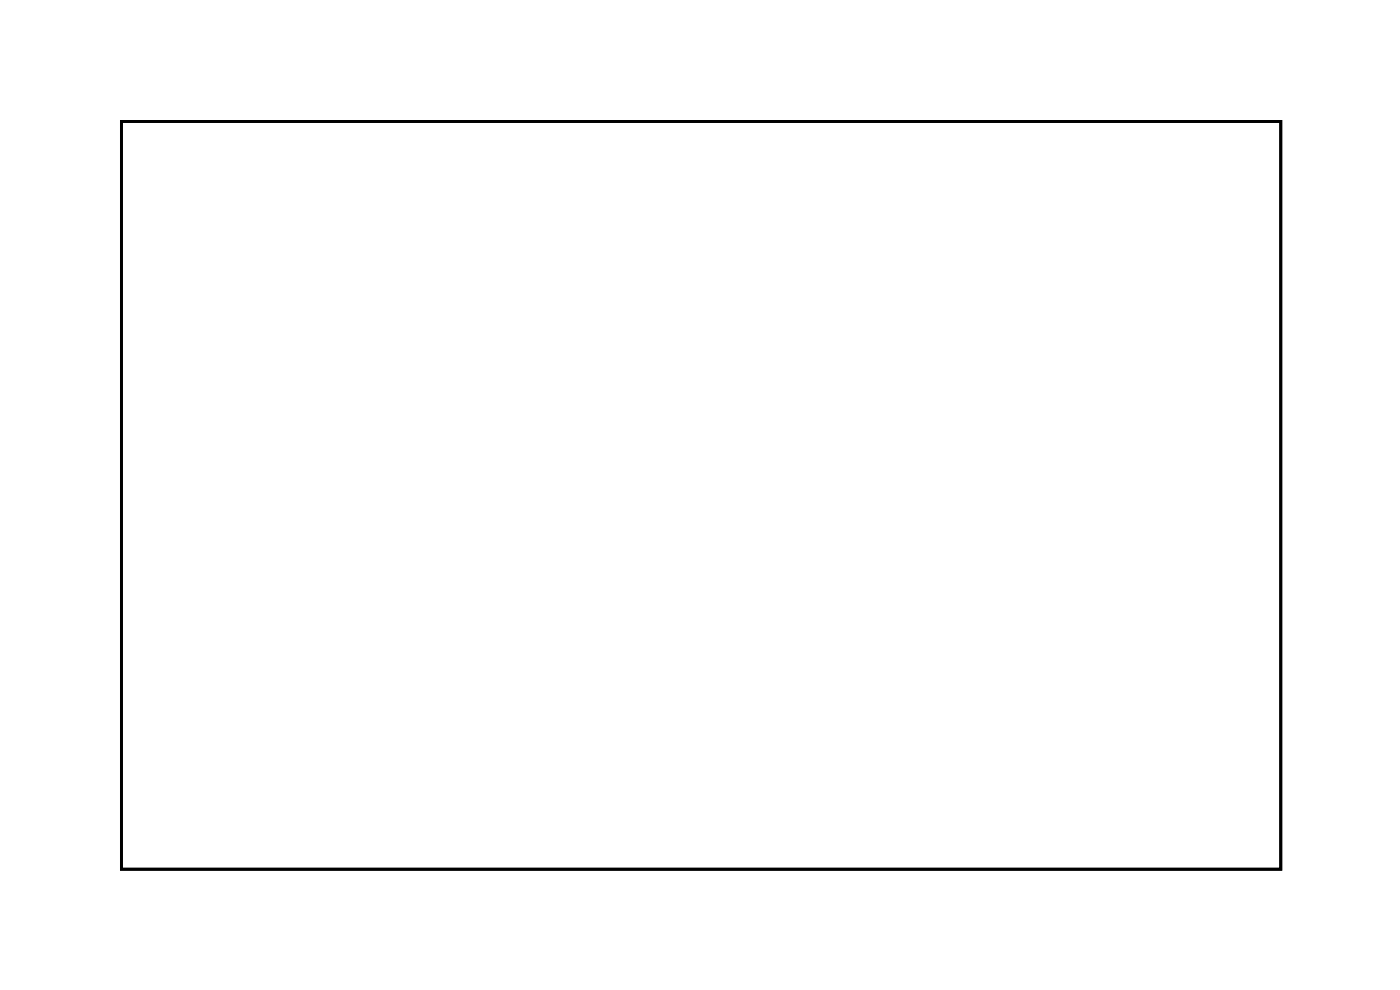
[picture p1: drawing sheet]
<svg xmlns="http://www.w3.org/2000/svg" width="99mm" height="70mm" viewBox="0 0 99 70" stroke-linecap="round" stroke-linejoin="round" font-family="sans-serif">
<path d="M8.6 8.6h81.8v52.7h-81.8z" fill="none" stroke="#000" stroke-width=".2"/>
<path d="M8.6 8.6h81.8v52.7h-81.8z" fill="none" stroke="#000" stroke-width=".07"/>
<path d="M15.8 33.9h1.4v1.4h-1.4z" fill="#fff"/>
<path d="M15.8 33.9h1.4v1.4h-1.4z" fill="none" stroke="#fff" stroke-width=".76" stroke-linecap="butt"/>
<circle cx="16.5" cy="34.6" r=".7" fill="#fff"/>
<circle cx="16.5" cy="34.6" r=".7" fill="none" stroke="#fff" stroke-width=".76" stroke-linecap="butt"/>
<circle cx="16.5" cy="42.2" r=".7" fill="#fff"/>
<circle cx="16.5" cy="42.2" r=".7" fill="none" stroke="#fff" stroke-width=".76" stroke-linecap="butt"/>
<circle cx="19.1" cy="34.6" r=".7" fill="#fff"/>
<circle cx="19.1" cy="34.6" r=".7" fill="none" stroke="#fff" stroke-width=".76" stroke-linecap="butt"/>
<circle cx="19.1" cy="42.2" r=".7" fill="#fff"/>
<circle cx="19.1" cy="42.2" r=".7" fill="none" stroke="#fff" stroke-width=".76" stroke-linecap="butt"/>
<circle cx="21.6" cy="34.6" r=".7" fill="#fff"/>
<circle cx="21.6" cy="34.6" r=".7" fill="none" stroke="#fff" stroke-width=".76" stroke-linecap="butt"/>
<circle cx="21.6" cy="42.2" r=".7" fill="#fff"/>
<circle cx="21.6" cy="42.2" r=".7" fill="none" stroke="#fff" stroke-width=".76" stroke-linecap="butt"/>
<circle cx="24.2" cy="34.6" r=".7" fill="#fff"/>
<circle cx="24.2" cy="34.6" r=".7" fill="none" stroke="#fff" stroke-width=".76" stroke-linecap="butt"/>
<circle cx="24.2" cy="42.2" r=".7" fill="#fff"/>
<circle cx="24.2" cy="42.2" r=".7" fill="none" stroke="#fff" stroke-width=".76" stroke-linecap="butt"/>
<circle cx="26.7" cy="34.6" r=".7" fill="#fff"/>
<circle cx="26.7" cy="34.6" r=".7" fill="none" stroke="#fff" stroke-width=".76" stroke-linecap="butt"/>
<circle cx="26.7" cy="42.2" r=".7" fill="#fff"/>
<circle cx="26.7" cy="42.2" r=".7" fill="none" stroke="#fff" stroke-width=".76" stroke-linecap="butt"/>
<circle cx="29.2" cy="34.6" r=".7" fill="#fff"/>
<circle cx="29.2" cy="34.6" r=".7" fill="none" stroke="#fff" stroke-width=".76" stroke-linecap="butt"/>
<circle cx="29.2" cy="42.2" r=".7" fill="#fff"/>
<circle cx="29.2" cy="42.2" r=".7" fill="none" stroke="#fff" stroke-width=".76" stroke-linecap="butt"/>
<circle cx="31.8" cy="34.6" r=".7" fill="#fff"/>
<circle cx="31.8" cy="34.6" r=".7" fill="none" stroke="#fff" stroke-width=".76" stroke-linecap="butt"/>
<circle cx="31.8" cy="42.2" r=".7" fill="#fff"/>
<circle cx="31.8" cy="42.2" r=".7" fill="none" stroke="#fff" stroke-width=".76" stroke-linecap="butt"/>
<circle cx="34.3" cy="34.6" r=".7" fill="#fff"/>
<circle cx="34.3" cy="34.6" r=".7" fill="none" stroke="#fff" stroke-width=".76" stroke-linecap="butt"/>
<circle cx="34.3" cy="42.2" r=".7" fill="#fff"/>
<circle cx="34.3" cy="42.2" r=".7" fill="none" stroke="#fff" stroke-width=".76" stroke-linecap="butt"/>
<circle cx="36.9" cy="34.6" r=".7" fill="#fff"/>
<circle cx="36.9" cy="34.6" r=".7" fill="none" stroke="#fff" stroke-width=".76" stroke-linecap="butt"/>
<circle cx="36.9" cy="42.2" r=".7" fill="#fff"/>
<circle cx="36.9" cy="42.2" r=".7" fill="none" stroke="#fff" stroke-width=".76" stroke-linecap="butt"/>
<path d="M47.3 33.9h1.4v1.4h-1.4z" fill="#fff"/>
<path d="M47.3 33.9h1.4v1.4h-1.4z" fill="none" stroke="#fff" stroke-width=".76" stroke-linecap="butt"/>
<circle cx="48" cy="34.6" r=".7" fill="#fff"/>
<circle cx="48" cy="34.6" r=".7" fill="none" stroke="#fff" stroke-width=".76" stroke-linecap="butt"/>
<circle cx="48" cy="42.2" r=".7" fill="#fff"/>
<circle cx="48" cy="42.2" r=".7" fill="none" stroke="#fff" stroke-width=".76" stroke-linecap="butt"/>
<circle cx="50.6" cy="34.6" r=".7" fill="#fff"/>
<circle cx="50.6" cy="34.6" r=".7" fill="none" stroke="#fff" stroke-width=".76" stroke-linecap="butt"/>
<circle cx="50.6" cy="42.2" r=".7" fill="#fff"/>
<circle cx="50.6" cy="42.2" r=".7" fill="none" stroke="#fff" stroke-width=".76" stroke-linecap="butt"/>
<circle cx="53.1" cy="34.6" r=".7" fill="#fff"/>
<circle cx="53.1" cy="34.6" r=".7" fill="none" stroke="#fff" stroke-width=".76" stroke-linecap="butt"/>
<circle cx="53.1" cy="42.2" r=".7" fill="#fff"/>
<circle cx="53.1" cy="42.2" r=".7" fill="none" stroke="#fff" stroke-width=".76" stroke-linecap="butt"/>
<circle cx="55.7" cy="34.6" r=".7" fill="#fff"/>
<circle cx="55.7" cy="34.6" r=".7" fill="none" stroke="#fff" stroke-width=".76" stroke-linecap="butt"/>
<circle cx="55.7" cy="42.2" r=".7" fill="#fff"/>
<circle cx="55.7" cy="42.2" r=".7" fill="none" stroke="#fff" stroke-width=".76" stroke-linecap="butt"/>
<circle cx="58.2" cy="34.6" r=".7" fill="#fff"/>
<circle cx="58.2" cy="34.6" r=".7" fill="none" stroke="#fff" stroke-width=".76" stroke-linecap="butt"/>
<circle cx="58.2" cy="42.2" r=".7" fill="#fff"/>
<circle cx="58.2" cy="42.2" r=".7" fill="none" stroke="#fff" stroke-width=".76" stroke-linecap="butt"/>
<circle cx="60.7" cy="34.6" r=".7" fill="#fff"/>
<circle cx="60.7" cy="34.6" r=".7" fill="none" stroke="#fff" stroke-width=".76" stroke-linecap="butt"/>
<circle cx="60.7" cy="42.2" r=".7" fill="#fff"/>
<circle cx="60.7" cy="42.2" r=".7" fill="none" stroke="#fff" stroke-width=".76" stroke-linecap="butt"/>
<circle cx="63.3" cy="34.6" r=".7" fill="#fff"/>
<circle cx="63.3" cy="34.6" r=".7" fill="none" stroke="#fff" stroke-width=".76" stroke-linecap="butt"/>
<circle cx="63.3" cy="42.2" r=".7" fill="#fff"/>
<circle cx="63.3" cy="42.2" r=".7" fill="none" stroke="#fff" stroke-width=".76" stroke-linecap="butt"/>
<circle cx="65.8" cy="34.6" r=".7" fill="#fff"/>
<circle cx="65.8" cy="34.6" r=".7" fill="none" stroke="#fff" stroke-width=".76" stroke-linecap="butt"/>
<circle cx="65.8" cy="42.2" r=".7" fill="#fff"/>
<circle cx="65.8" cy="42.2" r=".7" fill="none" stroke="#fff" stroke-width=".76" stroke-linecap="butt"/>
<circle cx="68.4" cy="34.6" r=".7" fill="#fff"/>
<circle cx="68.4" cy="34.6" r=".7" fill="none" stroke="#fff" stroke-width=".76" stroke-linecap="butt"/>
<circle cx="68.4" cy="42.2" r=".7" fill="#fff"/>
<circle cx="68.4" cy="42.2" r=".7" fill="none" stroke="#fff" stroke-width=".76" stroke-linecap="butt"/>
<circle cx="83.4" cy="57.5" r=".75" fill="#fff"/>
<circle cx="83.4" cy="57.5" r=".75" fill="none" stroke="#fff" stroke-width=".76" stroke-linecap="butt"/>
<circle cx="85.9" cy="57.5" r=".75" fill="#fff"/>
<circle cx="85.9" cy="57.5" r=".75" fill="none" stroke="#fff" stroke-width=".76" stroke-linecap="butt"/>
<circle cx="88.4" cy="57.5" r=".75" fill="#fff"/>
<circle cx="88.4" cy="57.5" r=".75" fill="none" stroke="#fff" stroke-width=".76" stroke-linecap="butt"/>
<circle cx="88.4" cy="50.4" r=".75" fill="#fff"/>
<circle cx="88.4" cy="50.4" r=".75" fill="none" stroke="#fff" stroke-width=".76" stroke-linecap="butt"/>
<circle cx="85.9" cy="50.4" r=".75" fill="#fff"/>
<circle cx="85.9" cy="50.4" r=".75" fill="none" stroke="#fff" stroke-width=".76" stroke-linecap="butt"/>
<circle cx="83.4" cy="50.4" r=".75" fill="#fff"/>
<circle cx="83.4" cy="50.4" r=".75" fill="none" stroke="#fff" stroke-width=".76" stroke-linecap="butt"/>
<circle cx="16.5" cy="48.3" r=".75" fill="#fff"/>
<circle cx="16.5" cy="48.3" r=".75" fill="none" stroke="#fff" stroke-width=".76" stroke-linecap="butt"/>
<circle cx="19.1" cy="48.3" r=".75" fill="#fff"/>
<circle cx="19.1" cy="48.3" r=".75" fill="none" stroke="#fff" stroke-width=".76" stroke-linecap="butt"/>
<circle cx="21.6" cy="48.3" r=".75" fill="#fff"/>
<circle cx="21.6" cy="48.3" r=".75" fill="none" stroke="#fff" stroke-width=".76" stroke-linecap="butt"/>
<circle cx="24.2" cy="48.3" r=".75" fill="#fff"/>
<circle cx="24.2" cy="48.3" r=".75" fill="none" stroke="#fff" stroke-width=".76" stroke-linecap="butt"/>
<circle cx="26.7" cy="48.3" r=".75" fill="#fff"/>
<circle cx="26.7" cy="48.3" r=".75" fill="none" stroke="#fff" stroke-width=".76" stroke-linecap="butt"/>
<circle cx="29.2" cy="48.3" r=".75" fill="#fff"/>
<circle cx="29.2" cy="48.3" r=".75" fill="none" stroke="#fff" stroke-width=".76" stroke-linecap="butt"/>
<circle cx="31.8" cy="48.3" r=".75" fill="#fff"/>
<circle cx="31.8" cy="48.3" r=".75" fill="none" stroke="#fff" stroke-width=".76" stroke-linecap="butt"/>
<circle cx="34.3" cy="48.3" r=".75" fill="#fff"/>
<circle cx="34.3" cy="48.3" r=".75" fill="none" stroke="#fff" stroke-width=".76" stroke-linecap="butt"/>
<circle cx="65.8" cy="48.3" r=".75" fill="#fff"/>
<circle cx="65.8" cy="48.3" r=".75" fill="none" stroke="#fff" stroke-width=".76" stroke-linecap="butt"/>
<circle cx="63.3" cy="48.3" r=".75" fill="#fff"/>
<circle cx="63.3" cy="48.3" r=".75" fill="none" stroke="#fff" stroke-width=".76" stroke-linecap="butt"/>
<circle cx="60.7" cy="48.3" r=".75" fill="#fff"/>
<circle cx="60.7" cy="48.3" r=".75" fill="none" stroke="#fff" stroke-width=".76" stroke-linecap="butt"/>
<circle cx="58.2" cy="48.3" r=".75" fill="#fff"/>
<circle cx="58.2" cy="48.3" r=".75" fill="none" stroke="#fff" stroke-width=".76" stroke-linecap="butt"/>
<circle cx="55.7" cy="48.3" r=".75" fill="#fff"/>
<circle cx="55.7" cy="48.3" r=".75" fill="none" stroke="#fff" stroke-width=".76" stroke-linecap="butt"/>
<circle cx="53.1" cy="48.3" r=".75" fill="#fff"/>
<circle cx="53.1" cy="48.3" r=".75" fill="none" stroke="#fff" stroke-width=".76" stroke-linecap="butt"/>
<circle cx="50.6" cy="48.3" r=".75" fill="#fff"/>
<circle cx="50.6" cy="48.3" r=".75" fill="none" stroke="#fff" stroke-width=".76" stroke-linecap="butt"/>
<circle cx="48" cy="48.3" r=".75" fill="#fff"/>
<circle cx="48" cy="48.3" r=".75" fill="none" stroke="#fff" stroke-width=".76" stroke-linecap="butt"/>
<circle cx="45.5" cy="48.3" r=".75" fill="#fff"/>
<circle cx="45.5" cy="48.3" r=".75" fill="none" stroke="#fff" stroke-width=".76" stroke-linecap="butt"/>
<circle cx="43" cy="48.3" r=".75" fill="#fff"/>
<circle cx="43" cy="48.3" r=".75" fill="none" stroke="#fff" stroke-width=".76" stroke-linecap="butt"/>
<circle cx="76.7" cy="26.7" r=".75" fill="#fff"/>
<circle cx="76.7" cy="26.7" r=".75" fill="none" stroke="#fff" stroke-width=".76" stroke-linecap="butt"/>
<circle cx="74.2" cy="26.7" r=".75" fill="#fff"/>
<circle cx="74.2" cy="26.7" r=".75" fill="none" stroke="#fff" stroke-width=".76" stroke-linecap="butt"/>
<circle cx="71.7" cy="26.7" r=".75" fill="#fff"/>
<circle cx="71.7" cy="26.7" r=".75" fill="none" stroke="#fff" stroke-width=".76" stroke-linecap="butt"/>
<circle cx="69.1" cy="26.7" r=".75" fill="#fff"/>
<circle cx="69.1" cy="26.7" r=".75" fill="none" stroke="#fff" stroke-width=".76" stroke-linecap="butt"/>
<circle cx="66.6" cy="26.7" r=".75" fill="#fff"/>
<circle cx="66.6" cy="26.7" r=".75" fill="none" stroke="#fff" stroke-width=".76" stroke-linecap="butt"/>
<circle cx="79.3" cy="46.1" r=".74" fill="#fff"/>
<circle cx="79.3" cy="46.1" r=".74" fill="none" stroke="#fff" stroke-width=".76" stroke-linecap="butt"/>
<circle cx="76.9" cy="45.2" r=".74" fill="#fff"/>
<circle cx="76.9" cy="45.2" r=".74" fill="none" stroke="#fff" stroke-width=".76" stroke-linecap="butt"/>
<circle cx="74.5" cy="44.3" r=".74" fill="#fff"/>
<circle cx="74.5" cy="44.3" r=".74" fill="none" stroke="#fff" stroke-width=".76" stroke-linecap="butt"/>
<circle cx="71.2" cy="16.1" r=".74" fill="#fff"/>
<circle cx="71.2" cy="16.1" r=".74" fill="none" stroke="#fff" stroke-width=".76" stroke-linecap="butt"/>
<circle cx="69.4" cy="17.9" r=".74" fill="#fff"/>
<circle cx="69.4" cy="17.9" r=".74" fill="none" stroke="#fff" stroke-width=".76" stroke-linecap="butt"/>
<circle cx="71.4" cy="36.1" r=".64" fill="#fff"/>
<circle cx="71.4" cy="36.1" r=".64" fill="none" stroke="#fff" stroke-width=".76" stroke-linecap="butt"/>
<circle cx="71.4" cy="38.7" r=".64" fill="#fff"/>
<circle cx="71.4" cy="38.7" r=".64" fill="none" stroke="#fff" stroke-width=".76" stroke-linecap="butt"/>
<circle cx="39.9" cy="36.1" r=".64" fill="#fff"/>
<circle cx="39.9" cy="36.1" r=".64" fill="none" stroke="#fff" stroke-width=".76" stroke-linecap="butt"/>
<circle cx="39.9" cy="38.7" r=".64" fill="#fff"/>
<circle cx="39.9" cy="38.7" r=".64" fill="none" stroke="#fff" stroke-width=".76" stroke-linecap="butt"/>
<path d="M75 35.4h1.4v1.4h-1.4z" fill="#fff"/>
<path d="M75 35.4h1.4v1.4h-1.4z" fill="none" stroke="#fff" stroke-width=".76" stroke-linecap="butt"/>
<circle cx="75.7" cy="36.1" r=".7" fill="#fff"/>
<circle cx="75.7" cy="36.1" r=".7" fill="none" stroke="#fff" stroke-width=".76" stroke-linecap="butt"/>
<circle cx="75.7" cy="38.7" r=".7" fill="#fff"/>
<circle cx="75.7" cy="38.7" r=".7" fill="none" stroke="#fff" stroke-width=".76" stroke-linecap="butt"/>
<path d="M43.5 35.4h1.4v1.4h-1.4z" fill="#fff"/>
<path d="M43.5 35.4h1.4v1.4h-1.4z" fill="none" stroke="#fff" stroke-width=".76" stroke-linecap="butt"/>
<circle cx="44.2" cy="36.1" r=".7" fill="#fff"/>
<circle cx="44.2" cy="36.1" r=".7" fill="none" stroke="#fff" stroke-width=".76" stroke-linecap="butt"/>
<circle cx="44.2" cy="38.7" r=".7" fill="#fff"/>
<circle cx="44.2" cy="38.7" r=".7" fill="none" stroke="#fff" stroke-width=".76" stroke-linecap="butt"/>
<circle cx="42.5" cy="24.5" r=".35" fill="#fff"/>
<circle cx="42.5" cy="24.5" r=".35" fill="none" stroke="#fff" stroke-width=".55"/>
<circle cx="46.3" cy="25.7" r=".35" fill="#fff"/>
<circle cx="46.3" cy="25.7" r=".35" fill="none" stroke="#fff" stroke-width=".55"/>
<circle cx="49.8" cy="27" r=".35" fill="#fff"/>
<circle cx="49.8" cy="27" r=".35" fill="none" stroke="#fff" stroke-width=".55"/>
<circle cx="53.6" cy="28.3" r=".35" fill="#fff"/>
<circle cx="53.6" cy="28.3" r=".35" fill="none" stroke="#fff" stroke-width=".55"/>
<circle cx="57.7" cy="29.8" r=".35" fill="#fff"/>
<circle cx="57.7" cy="29.8" r=".35" fill="none" stroke="#fff" stroke-width=".55"/>
<circle cx="38.9" cy="23.2" r=".35" fill="#fff"/>
<circle cx="38.9" cy="23.2" r=".35" fill="none" stroke="#fff" stroke-width=".55"/>
<circle cx="61.5" cy="31.1" r=".35" fill="#fff"/>
<circle cx="61.5" cy="31.1" r=".35" fill="none" stroke="#fff" stroke-width=".55"/>
<circle cx="31" cy="59" r=".57" fill="#fff"/>
<circle cx="31" cy="59" r=".57" fill="none" stroke="#fff" stroke-width=".54"/>
<circle cx="71.7" cy="59" r=".57" fill="#fff"/>
<circle cx="71.7" cy="59" r=".57" fill="none" stroke="#fff" stroke-width=".54"/>
<circle cx="28.5" cy="59" r=".57" fill="#fff"/>
<circle cx="28.5" cy="59" r=".57" fill="none" stroke="#fff" stroke-width=".54"/>
<circle cx="25.9" cy="59" r=".57" fill="#fff"/>
<circle cx="25.9" cy="59" r=".57" fill="none" stroke="#fff" stroke-width=".54"/>
<circle cx="23.4" cy="59" r=".57" fill="#fff"/>
<circle cx="23.4" cy="59" r=".57" fill="none" stroke="#fff" stroke-width=".54"/>
<circle cx="20.9" cy="59" r=".57" fill="#fff"/>
<circle cx="20.9" cy="59" r=".57" fill="none" stroke="#fff" stroke-width=".54"/>
<circle cx="13.2" cy="23.4" r=".66" fill="#fff"/>
<circle cx="13.2" cy="23.4" r=".66" fill="none" stroke="#fff" stroke-width=".62" stroke-linecap="butt"/>
<circle cx="18.3" cy="59" r=".57" fill="#fff"/>
<circle cx="18.3" cy="59" r=".57" fill="none" stroke="#fff" stroke-width=".54"/>
<circle cx="15.8" cy="59" r=".57" fill="#fff"/>
<circle cx="15.8" cy="59" r=".57" fill="none" stroke="#fff" stroke-width=".54"/>
<circle cx="70.7" cy="10.7" r=".57" fill="#fff"/>
<circle cx="70.7" cy="10.7" r=".57" fill="none" stroke="#fff" stroke-width=".54"/>
<circle cx="56.4" cy="59" r=".57" fill="#fff"/>
<circle cx="56.4" cy="59" r=".57" fill="none" stroke="#fff" stroke-width=".54"/>
<circle cx="53.9" cy="59" r=".57" fill="#fff"/>
<circle cx="53.9" cy="59" r=".57" fill="none" stroke="#fff" stroke-width=".54"/>
<circle cx="51.3" cy="59" r=".57" fill="#fff"/>
<circle cx="51.3" cy="59" r=".57" fill="none" stroke="#fff" stroke-width=".54"/>
<circle cx="48.8" cy="59" r=".57" fill="#fff"/>
<circle cx="48.8" cy="59" r=".57" fill="none" stroke="#fff" stroke-width=".54"/>
<circle cx="13.2" cy="43.8" r=".66" fill="#fff"/>
<circle cx="13.2" cy="43.8" r=".66" fill="none" stroke="#fff" stroke-width=".62" stroke-linecap="butt"/>
<circle cx="46.3" cy="59" r=".57" fill="#fff"/>
<circle cx="46.3" cy="59" r=".57" fill="none" stroke="#fff" stroke-width=".54"/>
<circle cx="43.7" cy="59" r=".57" fill="#fff"/>
<circle cx="43.7" cy="59" r=".57" fill="none" stroke="#fff" stroke-width=".54"/>
<circle cx="41.2" cy="59" r=".57" fill="#fff"/>
<circle cx="41.2" cy="59" r=".57" fill="none" stroke="#fff" stroke-width=".54"/>
<circle cx="38.6" cy="59" r=".57" fill="#fff"/>
<circle cx="38.6" cy="59" r=".57" fill="none" stroke="#fff" stroke-width=".54"/>
<circle cx="51.3" cy="10.7" r=".57" fill="#fff"/>
<circle cx="51.3" cy="10.7" r=".57" fill="none" stroke="#fff" stroke-width=".54"/>
<circle cx="13.2" cy="13.3" r=".66" fill="#fff"/>
<circle cx="13.2" cy="13.3" r=".66" fill="none" stroke="#fff" stroke-width=".62" stroke-linecap="butt"/>
<circle cx="13.2" cy="33.6" r=".66" fill="#fff"/>
<circle cx="13.2" cy="33.6" r=".66" fill="none" stroke="#fff" stroke-width=".62" stroke-linecap="butt"/>
<circle cx="13.2" cy="53.9" r=".66" fill="#fff"/>
<circle cx="13.2" cy="53.9" r=".66" fill="none" stroke="#fff" stroke-width=".62" stroke-linecap="butt"/>
<circle cx="80.8" cy="10.7" r=".57" fill="#fff"/>
<circle cx="80.8" cy="10.7" r=".57" fill="none" stroke="#fff" stroke-width=".54"/>
<circle cx="61.5" cy="59" r=".57" fill="#fff"/>
<circle cx="61.5" cy="59" r=".57" fill="none" stroke="#fff" stroke-width=".54"/>
<circle cx="61.5" cy="10.7" r=".57" fill="#fff"/>
<circle cx="61.5" cy="10.7" r=".57" fill="none" stroke="#fff" stroke-width=".54"/>
<circle cx="13.2" cy="18.4" r=".66" fill="#fff"/>
<circle cx="13.2" cy="18.4" r=".66" fill="none" stroke="#fff" stroke-width=".62" stroke-linecap="butt"/>
<circle cx="13.2" cy="28.5" r=".66" fill="#fff"/>
<circle cx="13.2" cy="28.5" r=".66" fill="none" stroke="#fff" stroke-width=".62" stroke-linecap="butt"/>
<circle cx="13.2" cy="38.7" r=".66" fill="#fff"/>
<circle cx="13.2" cy="38.7" r=".66" fill="none" stroke="#fff" stroke-width=".62" stroke-linecap="butt"/>
<circle cx="20.9" cy="10.7" r=".57" fill="#fff"/>
<circle cx="20.9" cy="10.7" r=".57" fill="none" stroke="#fff" stroke-width=".54"/>
<circle cx="13.2" cy="48.8" r=".66" fill="#fff"/>
<circle cx="13.2" cy="48.8" r=".66" fill="none" stroke="#fff" stroke-width=".62" stroke-linecap="butt"/>
<circle cx="23.4" cy="10.7" r=".57" fill="#fff"/>
<circle cx="23.4" cy="10.7" r=".57" fill="none" stroke="#fff" stroke-width=".54"/>
<circle cx="25.9" cy="10.7" r=".57" fill="#fff"/>
<circle cx="25.9" cy="10.7" r=".57" fill="none" stroke="#fff" stroke-width=".54"/>
<circle cx="28.5" cy="10.7" r=".57" fill="#fff"/>
<circle cx="28.5" cy="10.7" r=".57" fill="none" stroke="#fff" stroke-width=".54"/>
<circle cx="31" cy="10.7" r=".57" fill="#fff"/>
<circle cx="31" cy="10.7" r=".57" fill="none" stroke="#fff" stroke-width=".54"/>
<circle cx="33.6" cy="10.7" r=".57" fill="#fff"/>
<circle cx="33.6" cy="10.7" r=".57" fill="none" stroke="#fff" stroke-width=".54"/>
<circle cx="36.1" cy="10.7" r=".57" fill="#fff"/>
<circle cx="36.1" cy="10.7" r=".57" fill="none" stroke="#fff" stroke-width=".54"/>
<circle cx="38.6" cy="10.7" r=".57" fill="#fff"/>
<circle cx="38.6" cy="10.7" r=".57" fill="none" stroke="#fff" stroke-width=".54"/>
<circle cx="85.9" cy="10.7" r=".57" fill="#fff"/>
<circle cx="85.9" cy="10.7" r=".57" fill="none" stroke="#fff" stroke-width=".54"/>
<circle cx="75.7" cy="10.7" r=".57" fill="#fff"/>
<circle cx="75.7" cy="10.7" r=".57" fill="none" stroke="#fff" stroke-width=".54"/>
<circle cx="65.6" cy="10.7" r=".57" fill="#fff"/>
<circle cx="65.6" cy="10.7" r=".57" fill="none" stroke="#fff" stroke-width=".54"/>
<circle cx="76.7" cy="59" r=".57" fill="#fff"/>
<circle cx="76.7" cy="59" r=".57" fill="none" stroke="#fff" stroke-width=".54"/>
<circle cx="66.6" cy="59" r=".57" fill="#fff"/>
<circle cx="66.6" cy="59" r=".57" fill="none" stroke="#fff" stroke-width=".54"/>
<circle cx="46.3" cy="10.7" r=".57" fill="#fff"/>
<circle cx="46.3" cy="10.7" r=".57" fill="none" stroke="#fff" stroke-width=".54"/>
<circle cx="56.4" cy="10.7" r=".57" fill="#fff"/>
<circle cx="56.4" cy="10.7" r=".57" fill="none" stroke="#fff" stroke-width=".54"/>
<circle cx="13.2" cy="10.7" r=".66" fill="#fff"/>
<circle cx="13.2" cy="10.7" r=".66" fill="none" stroke="#fff" stroke-width=".62" stroke-linecap="butt"/>
<circle cx="13.2" cy="15.8" r=".66" fill="#fff"/>
<circle cx="13.2" cy="15.8" r=".66" fill="none" stroke="#fff" stroke-width=".62" stroke-linecap="butt"/>
<circle cx="13.2" cy="20.9" r=".66" fill="#fff"/>
<circle cx="13.2" cy="20.9" r=".66" fill="none" stroke="#fff" stroke-width=".62" stroke-linecap="butt"/>
<circle cx="13.2" cy="26" r=".66" fill="#fff"/>
<circle cx="13.2" cy="26" r=".66" fill="none" stroke="#fff" stroke-width=".62" stroke-linecap="butt"/>
<circle cx="13.2" cy="31.1" r=".66" fill="#fff"/>
<circle cx="13.2" cy="31.1" r=".66" fill="none" stroke="#fff" stroke-width=".62" stroke-linecap="butt"/>
<circle cx="13.2" cy="36.1" r=".66" fill="#fff"/>
<circle cx="13.2" cy="36.1" r=".66" fill="none" stroke="#fff" stroke-width=".62" stroke-linecap="butt"/>
<circle cx="13.2" cy="41.2" r=".66" fill="#fff"/>
<circle cx="13.2" cy="41.2" r=".66" fill="none" stroke="#fff" stroke-width=".62" stroke-linecap="butt"/>
<circle cx="13.2" cy="46.3" r=".66" fill="#fff"/>
<circle cx="13.2" cy="46.3" r=".66" fill="none" stroke="#fff" stroke-width=".62" stroke-linecap="butt"/>
<circle cx="13.2" cy="51.4" r=".66" fill="#fff"/>
<circle cx="13.2" cy="51.4" r=".66" fill="none" stroke="#fff" stroke-width=".62" stroke-linecap="butt"/>
<circle cx="88.4" cy="10.7" r=".57" fill="#fff"/>
<circle cx="88.4" cy="10.7" r=".57" fill="none" stroke="#fff" stroke-width=".54"/>
<circle cx="83.4" cy="10.7" r=".57" fill="#fff"/>
<circle cx="83.4" cy="10.7" r=".57" fill="none" stroke="#fff" stroke-width=".54"/>
<circle cx="78.3" cy="10.7" r=".57" fill="#fff"/>
<circle cx="78.3" cy="10.7" r=".57" fill="none" stroke="#fff" stroke-width=".54"/>
<circle cx="73.2" cy="10.7" r=".57" fill="#fff"/>
<circle cx="73.2" cy="10.7" r=".57" fill="none" stroke="#fff" stroke-width=".54"/>
<circle cx="68.1" cy="10.7" r=".57" fill="#fff"/>
<circle cx="68.1" cy="10.7" r=".57" fill="none" stroke="#fff" stroke-width=".54"/>
<circle cx="79.3" cy="59" r=".57" fill="#fff"/>
<circle cx="79.3" cy="59" r=".57" fill="none" stroke="#fff" stroke-width=".54"/>
<circle cx="74.2" cy="59" r=".57" fill="#fff"/>
<circle cx="74.2" cy="59" r=".57" fill="none" stroke="#fff" stroke-width=".54"/>
<circle cx="69.1" cy="59" r=".57" fill="#fff"/>
<circle cx="69.1" cy="59" r=".57" fill="none" stroke="#fff" stroke-width=".54"/>
<circle cx="64" cy="59" r=".57" fill="#fff"/>
<circle cx="64" cy="59" r=".57" fill="none" stroke="#fff" stroke-width=".54"/>
<circle cx="43.7" cy="10.7" r=".57" fill="#fff"/>
<circle cx="43.7" cy="10.7" r=".57" fill="none" stroke="#fff" stroke-width=".54"/>
<circle cx="48.8" cy="10.7" r=".57" fill="#fff"/>
<circle cx="48.8" cy="10.7" r=".57" fill="none" stroke="#fff" stroke-width=".54"/>
<circle cx="53.9" cy="10.7" r=".57" fill="#fff"/>
<circle cx="53.9" cy="10.7" r=".57" fill="none" stroke="#fff" stroke-width=".54"/>
<circle cx="59" cy="10.7" r=".57" fill="#fff"/>
<circle cx="59" cy="10.7" r=".57" fill="none" stroke="#fff" stroke-width=".54"/>
<circle cx="10.7" cy="10.7" r=".66" fill="#fff"/>
<circle cx="10.7" cy="10.7" r=".66" fill="none" stroke="#fff" stroke-width=".62" stroke-linecap="butt"/>
<circle cx="10.7" cy="13.3" r=".66" fill="#fff"/>
<circle cx="10.7" cy="13.3" r=".66" fill="none" stroke="#fff" stroke-width=".62" stroke-linecap="butt"/>
<circle cx="10.7" cy="15.8" r=".66" fill="#fff"/>
<circle cx="10.7" cy="15.8" r=".66" fill="none" stroke="#fff" stroke-width=".62" stroke-linecap="butt"/>
<circle cx="10.7" cy="18.4" r=".66" fill="#fff"/>
<circle cx="10.7" cy="18.4" r=".66" fill="none" stroke="#fff" stroke-width=".62" stroke-linecap="butt"/>
<circle cx="10.7" cy="20.9" r=".66" fill="#fff"/>
<circle cx="10.7" cy="20.9" r=".66" fill="none" stroke="#fff" stroke-width=".62" stroke-linecap="butt"/>
<circle cx="10.7" cy="23.4" r=".66" fill="#fff"/>
<circle cx="10.7" cy="23.4" r=".66" fill="none" stroke="#fff" stroke-width=".62" stroke-linecap="butt"/>
<circle cx="10.7" cy="26" r=".66" fill="#fff"/>
<circle cx="10.7" cy="26" r=".66" fill="none" stroke="#fff" stroke-width=".62" stroke-linecap="butt"/>
<circle cx="10.7" cy="28.5" r=".66" fill="#fff"/>
<circle cx="10.7" cy="28.5" r=".66" fill="none" stroke="#fff" stroke-width=".62" stroke-linecap="butt"/>
<circle cx="10.7" cy="31.1" r=".66" fill="#fff"/>
<circle cx="10.7" cy="31.1" r=".66" fill="none" stroke="#fff" stroke-width=".62" stroke-linecap="butt"/>
<circle cx="10.7" cy="33.6" r=".66" fill="#fff"/>
<circle cx="10.7" cy="33.6" r=".66" fill="none" stroke="#fff" stroke-width=".62" stroke-linecap="butt"/>
<circle cx="10.7" cy="36.1" r=".66" fill="#fff"/>
<circle cx="10.7" cy="36.1" r=".66" fill="none" stroke="#fff" stroke-width=".62" stroke-linecap="butt"/>
<circle cx="10.7" cy="38.7" r=".66" fill="#fff"/>
<circle cx="10.7" cy="38.7" r=".66" fill="none" stroke="#fff" stroke-width=".62" stroke-linecap="butt"/>
<circle cx="10.7" cy="41.2" r=".66" fill="#fff"/>
<circle cx="10.7" cy="41.2" r=".66" fill="none" stroke="#fff" stroke-width=".62" stroke-linecap="butt"/>
<circle cx="10.7" cy="43.8" r=".66" fill="#fff"/>
<circle cx="10.7" cy="43.8" r=".66" fill="none" stroke="#fff" stroke-width=".62" stroke-linecap="butt"/>
<circle cx="10.7" cy="46.3" r=".66" fill="#fff"/>
<circle cx="10.7" cy="46.3" r=".66" fill="none" stroke="#fff" stroke-width=".62" stroke-linecap="butt"/>
<circle cx="10.7" cy="48.8" r=".66" fill="#fff"/>
<circle cx="10.7" cy="48.8" r=".66" fill="none" stroke="#fff" stroke-width=".62" stroke-linecap="butt"/>
<circle cx="10.7" cy="51.4" r=".66" fill="#fff"/>
<circle cx="10.7" cy="51.4" r=".66" fill="none" stroke="#fff" stroke-width=".62" stroke-linecap="butt"/>
<circle cx="10.7" cy="53.9" r=".66" fill="#fff"/>
<circle cx="10.7" cy="53.9" r=".66" fill="none" stroke="#fff" stroke-width=".62" stroke-linecap="butt"/>
<circle cx="33.6" cy="59" r=".57" fill="#fff"/>
<circle cx="33.6" cy="59" r=".57" fill="none" stroke="#fff" stroke-width=".54"/>
<circle cx="83.9" cy="17.1" r="1" fill="#fff"/>
<circle cx="83.9" cy="17.1" r="1" fill="none" stroke="#fff" stroke-width=".76" stroke-linecap="butt"/>
<path d="M83.8 18.4h.1" fill="none" stroke="#fff" stroke-width=".25"/>
<circle cx="83.9" cy="22.2" r="1" fill="#fff"/>
<circle cx="83.9" cy="22.2" r="1" fill="none" stroke="#fff" stroke-width=".76" stroke-linecap="butt"/>
<circle cx="83.9" cy="27.3" r="1" fill="#fff"/>
<circle cx="83.9" cy="27.3" r="1" fill="none" stroke="#fff" stroke-width=".76" stroke-linecap="butt"/>
<circle cx="83.9" cy="32.3" r="1" fill="#fff"/>
<circle cx="83.9" cy="32.3" r="1" fill="none" stroke="#fff" stroke-width=".76" stroke-linecap="butt"/>
<circle cx="83.9" cy="40" r="1" fill="#fff"/>
<circle cx="83.9" cy="40" r="1" fill="none" stroke="#fff" stroke-width=".76" stroke-linecap="butt"/>
<circle cx="33.8" cy="18.4" r=".7" fill="#fff"/>
<circle cx="33.8" cy="18.4" r=".7" fill="none" stroke="#fff" stroke-width=".76" stroke-linecap="butt"/>
<circle cx="44" cy="18.4" r=".7" fill="#fff"/>
<circle cx="44" cy="18.4" r=".7" fill="none" stroke="#fff" stroke-width=".76" stroke-linecap="butt"/>
<circle cx="31.3" cy="15.8" r=".7" fill="#fff"/>
<circle cx="31.3" cy="15.8" r=".7" fill="none" stroke="#fff" stroke-width=".76" stroke-linecap="butt"/>
<circle cx="41.4" cy="15.8" r=".7" fill="#fff"/>
<circle cx="41.4" cy="15.8" r=".7" fill="none" stroke="#fff" stroke-width=".76" stroke-linecap="butt"/>
<circle cx="28.7" cy="13.3" r=".7" fill="#fff"/>
<circle cx="28.7" cy="13.3" r=".7" fill="none" stroke="#fff" stroke-width=".76" stroke-linecap="butt"/>
<circle cx="38.9" cy="13.3" r=".7" fill="#fff"/>
<circle cx="38.9" cy="13.3" r=".7" fill="none" stroke="#fff" stroke-width=".76" stroke-linecap="butt"/>
<circle cx="47.5" cy="13.3" r=".7" fill="#fff"/>
<circle cx="47.5" cy="13.3" r=".7" fill="none" stroke="#fff" stroke-width=".76" stroke-linecap="butt"/>
<circle cx="54.7" cy="20.5" r=".7" fill="#fff"/>
<circle cx="54.7" cy="20.5" r=".7" fill="none" stroke="#fff" stroke-width=".76" stroke-linecap="butt"/>
<circle cx="51.3" cy="13.3" r=".7" fill="#fff"/>
<circle cx="51.3" cy="13.3" r=".7" fill="none" stroke="#fff" stroke-width=".76" stroke-linecap="butt"/>
<circle cx="58.5" cy="20.5" r=".7" fill="#fff"/>
<circle cx="58.5" cy="20.5" r=".7" fill="none" stroke="#fff" stroke-width=".76" stroke-linecap="butt"/>
<circle cx="39.7" cy="55.5" r=".7" fill="#fff"/>
<circle cx="39.7" cy="55.5" r=".7" fill="none" stroke="#fff" stroke-width=".76" stroke-linecap="butt"/>
<circle cx="49.8" cy="55.5" r=".7" fill="#fff"/>
<circle cx="49.8" cy="55.5" r=".7" fill="none" stroke="#fff" stroke-width=".76" stroke-linecap="butt"/>
<circle cx="37.1" cy="52.9" r=".7" fill="#fff"/>
<circle cx="37.1" cy="52.9" r=".7" fill="none" stroke="#fff" stroke-width=".76" stroke-linecap="butt"/>
<circle cx="47.3" cy="52.9" r=".7" fill="#fff"/>
<circle cx="47.3" cy="52.9" r=".7" fill="none" stroke="#fff" stroke-width=".76" stroke-linecap="butt"/>
<circle cx="56.4" cy="55.5" r=".7" fill="#fff"/>
<circle cx="56.4" cy="55.5" r=".7" fill="none" stroke="#fff" stroke-width=".76" stroke-linecap="butt"/>
<circle cx="66.6" cy="55.5" r=".7" fill="#fff"/>
<circle cx="66.6" cy="55.5" r=".7" fill="none" stroke="#fff" stroke-width=".76" stroke-linecap="butt"/>
<circle cx="53.9" cy="52.9" r=".7" fill="#fff"/>
<circle cx="53.9" cy="52.9" r=".7" fill="none" stroke="#fff" stroke-width=".76" stroke-linecap="butt"/>
<circle cx="64" cy="52.9" r=".7" fill="#fff"/>
<circle cx="64" cy="52.9" r=".7" fill="none" stroke="#fff" stroke-width=".76" stroke-linecap="butt"/>
<circle cx="55.2" cy="13.3" r=".7" fill="#fff"/>
<circle cx="55.2" cy="13.3" r=".7" fill="none" stroke="#fff" stroke-width=".76" stroke-linecap="butt"/>
<circle cx="62.3" cy="20.5" r=".7" fill="#fff"/>
<circle cx="62.3" cy="20.5" r=".7" fill="none" stroke="#fff" stroke-width=".76" stroke-linecap="butt"/>
</svg>
